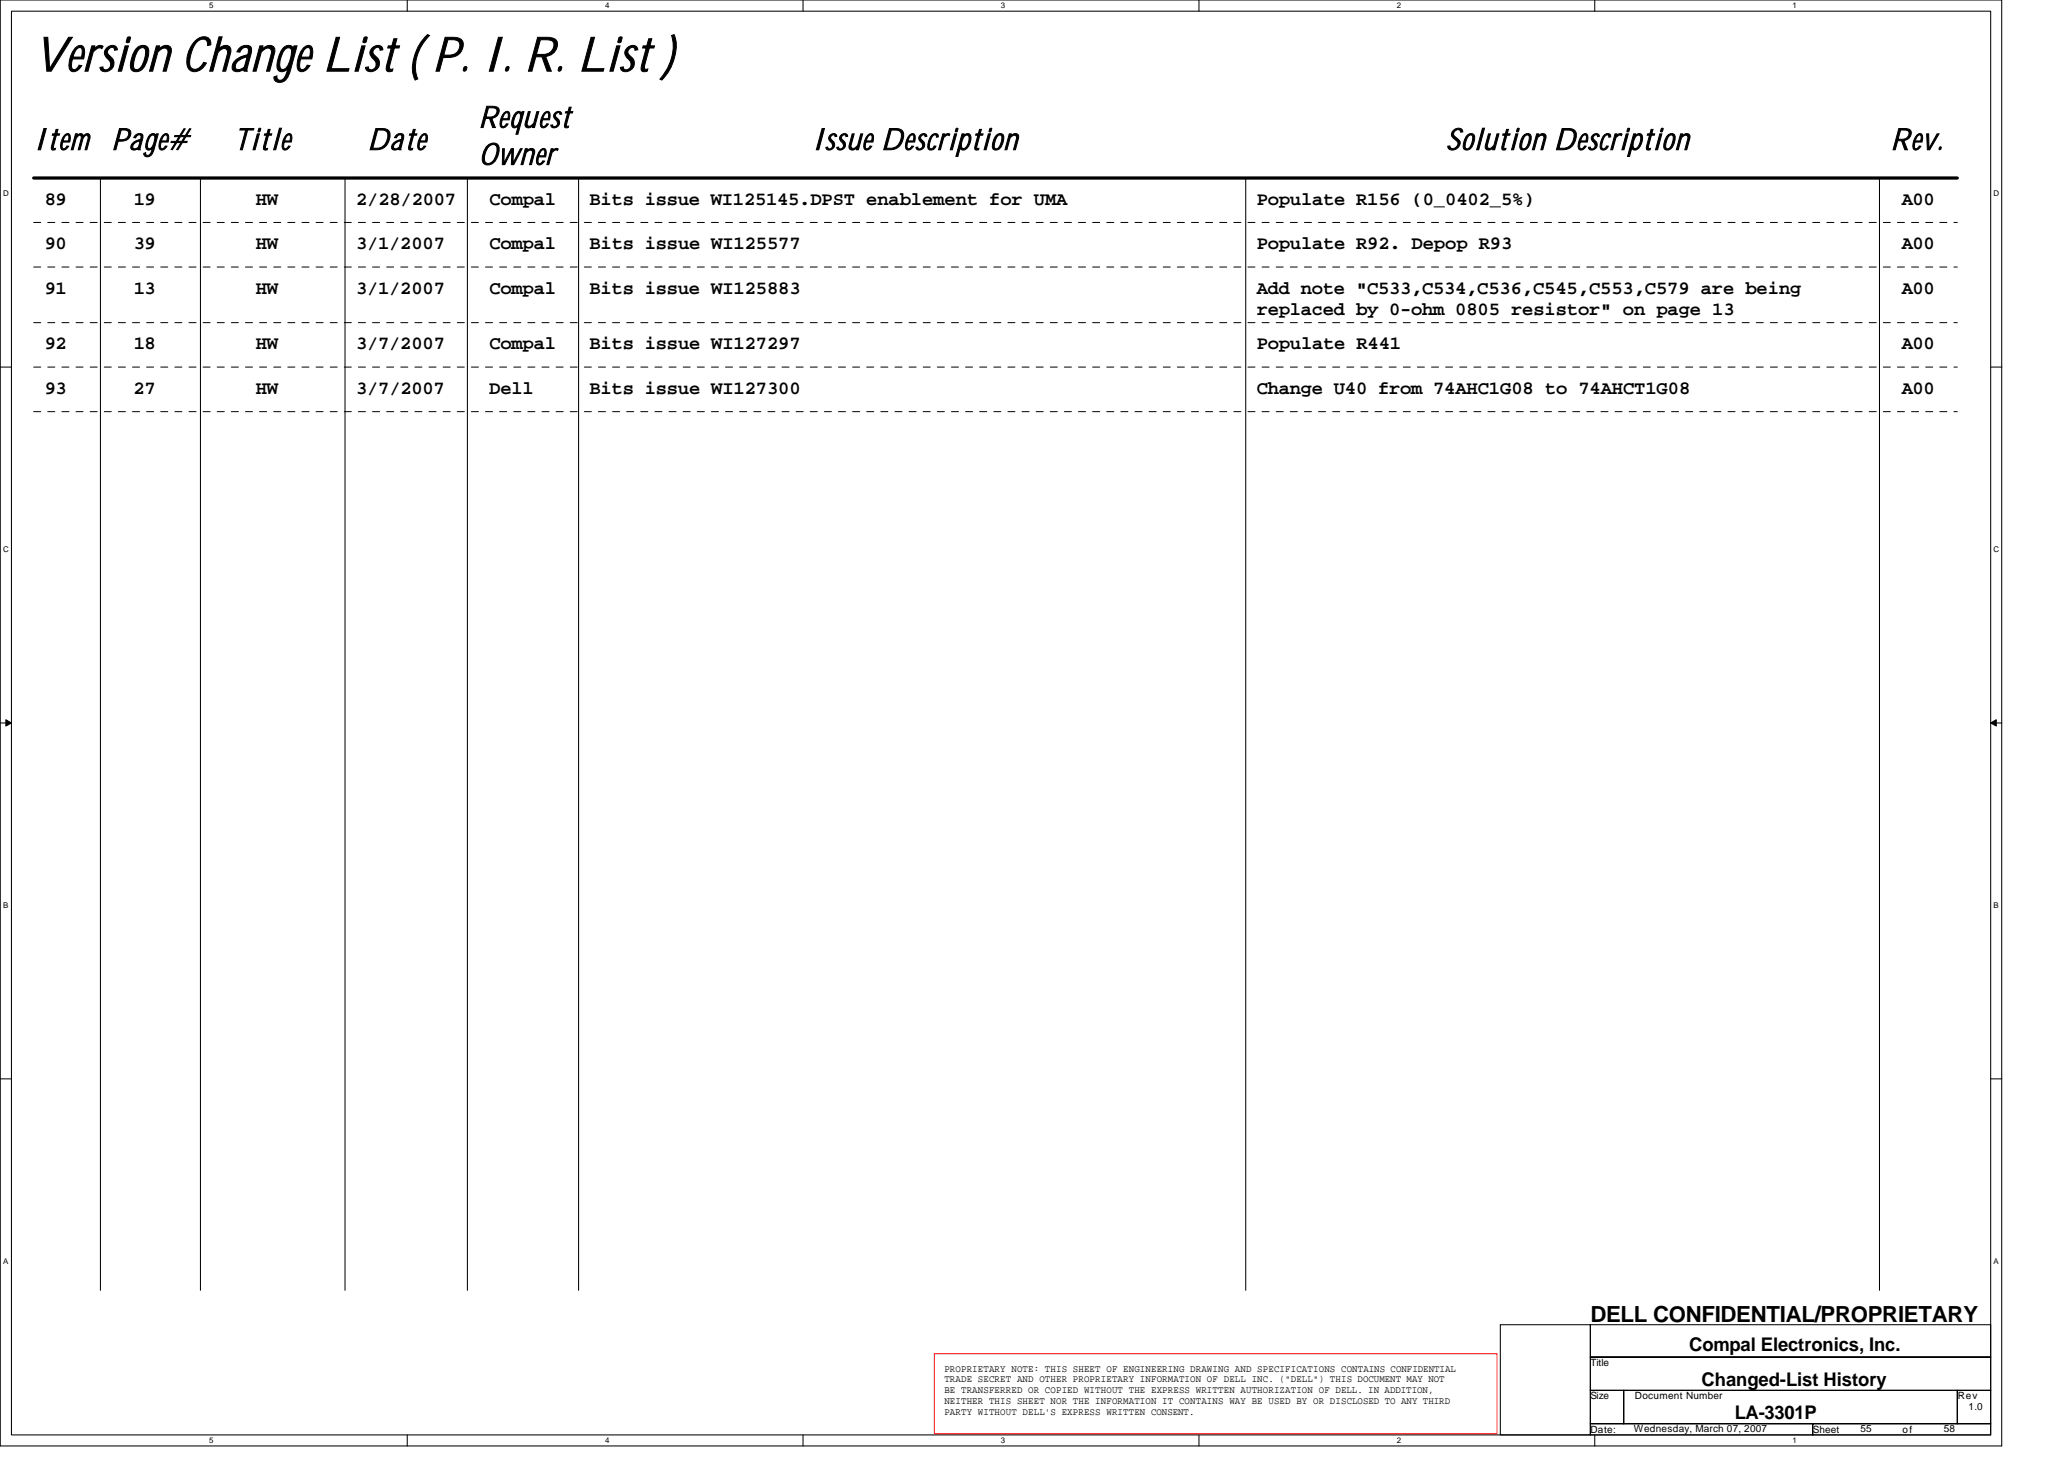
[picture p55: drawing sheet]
<svg xmlns="http://www.w3.org/2000/svg" width="297mm" height="210mm" viewBox="0 0 297 210" stroke-linecap="round" stroke-linejoin="round" font-family="sans-serif">
<defs><g id="words">
<text font-size="6.9" x="4.8" y="10.2">Version Change List ( P. I. R. List )</text>
<g font-size="4.3">
<text x="4.8" y="21.5">Item</text>
<text x="16" y="21.5">Page#</text>
<text x="33.7" y="21.5">Title</text>
<text x="52.8" y="21.5">Date</text>
<text x="68.9" y="18.4">Request</text>
<text x="68.9" y="23.7">Owner</text>
<text x="116.8" y="21.5">Issue Description</text>
<text x="208.1" y="21.5">Solution Description</text>
<text x="272.1" y="21.5">Rev.</text>
</g>
<text font-size="3.2" x="228.9" y="190.2">DELL CONFIDENTIAL/PROPRIETARY</text>
<g font-size="2.7">
<text x="6.4" y="29.5">89</text>
<text x="19.2" y="29.5">19</text>
<text x="36.8" y="29.5">HW</text>
<text x="51.3" y="29.5">2/28/2007</text>
<text x="70.5" y="29.5">Compal</text>
<text x="84.9" y="29.5">Bits issue WI125145.DPST enablement for UMA</text>
<text x="180.9" y="29.5">Populate R156 (0_0402_5%)</text>
<text x="273.7" y="29.5">A00</text>
<text x="6.4" y="35.9">90</text>
<text x="19.2" y="35.9">39</text>
<text x="36.8" y="35.9">HW</text>
<text x="51.3" y="35.9">3/1/2007</text>
<text x="70.5" y="35.9">Compal</text>
<text x="84.9" y="35.9">Bits issue WI125577</text>
<text x="180.9" y="35.9">Populate R92. Depop R93</text>
<text x="273.7" y="35.9">A00</text>
<text x="6.4" y="42.3">91</text>
<text x="19.2" y="42.3">13</text>
<text x="36.8" y="42.3">HW</text>
<text x="51.3" y="42.3">3/1/2007</text>
<text x="70.5" y="42.3">Compal</text>
<text x="84.9" y="42.3">Bits issue WI125883</text>
<text x="180.9" y="42.3">Add note &quot;C533,C534,C536,C545,C553,C579 are being</text>
<text x="180.9" y="45.3">replaced by 0-ohm 0805 resistor&quot; on page 13</text>
<text x="273.7" y="42.3">A00</text>
<text x="6.4" y="50.3">92</text>
<text x="19.2" y="50.3">18</text>
<text x="36.8" y="50.3">HW</text>
<text x="51.3" y="50.3">3/7/2007</text>
<text x="70.5" y="50.3">Compal</text>
<text x="84.9" y="50.3">Bits issue WI127297</text>
<text x="180.9" y="50.3">Populate R441</text>
<text x="273.7" y="50.3">A00</text>
<text x="6.4" y="56.7">93</text>
<text x="19.2" y="56.7">27</text>
<text x="36.8" y="56.7">HW</text>
<text x="51.3" y="56.7">3/7/2007</text>
<text x="70.4" y="56.7">Dell</text>
<text x="84.8" y="56.7">Bits issue WI127300</text>
<text x="180.9" y="56.7">Change U40 from 74AHC1G08 to 74AHCT1G08</text>
<text x="273.7" y="56.7">A00</text>
<text x="243.1" y="194.4">Compal Electronics, Inc.</text>
<text x="244.9" y="199.3">Changed-List History</text>
<text x="249.7" y="204.2">LA-3301P</text>
</g>
<g font-size="1.4">
<text x="135.9" y="197.3">PROPRIETARY NOTE: THIS SHEET OF ENGINEERING DRAWING AND SPECIFICATIONS CONTAINS CONFIDENTIAL</text>
<text x="228.9" y="196.5">Title</text>
<text x="135.9" y="198.9">TRADE SECRET AND OTHER PROPRIETARY INFORMATION OF DELL INC. (&quot;DELL&quot;) THIS DOCUMENT MAY NOT</text>
<text x="135.9" y="200.4">BE TRANSFERRED OR COPIED WITHOUT THE EXPRESS WRITTEN AUTHORIZATION OF DELL. IN ADDITION,</text>
<text x="135.9" y="202">NEITHER THIS SHEET NOR THE INFORMATION IT CONTAINS WAY BE USED BY OR DISCLOSED TO ANY THIRD</text>
<text x="135.9" y="203.5">PARTY WITHOUT DELL'S EXPRESS WRITTEN CONSENT.</text>
<text x="228.9" y="201.3">Size</text>
<text x="235.3" y="201.3">Document Number</text>
<text x="281.7" y="201.3">Rev</text>
<text x="283.3" y="202.9">1.0</text>
<text x="228.9" y="206.1">Date:</text>
<text x="235.1" y="206">Wednesday, March 07, 2007</text>
<text x="260.9" y="206.1">Sheet</text>
<text x="267.8" y="206">55</text>
<text x="273.8" y="206.1">of</text>
<text x="279.8" y="206">58</text>
</g>
<g font-size="1.1">
<text x="30.1" y="1.2">5</text>
<text x="87.1" y="1.2">4</text>
<text x="144" y="1.2">3</text>
<text x="201" y="1.2">2</text>
<text x="258" y="1.2">1</text>
<text x=".4" y="28.2">D</text>
<text x="286.9" y="28.2">D</text>
<text x=".4" y="79.4">C</text>
<text x="286.9" y="79.4">C</text>
<text x=".4" y="130.6">B</text>
<text x="286.9" y="130.6">B</text>
<text x=".4" y="181.8">A</text>
<text x="286.9" y="181.8">A</text>
<text x="30.1" y="207.6">5</text>
<text x="87.1" y="207.6">4</text>
<text x="144" y="207.6">3</text>
<text x="201" y="207.6">2</text>
<text x="258" y="207.6">1</text>
</g>
</g></defs>
<path d="M0 0h288.1v208h-288.1zM1.6 1.6h284.9v204.8h-284.9z" fill="none" stroke="#000" stroke-width=".15"/>
<g fill="#fff">
<path d="M30.1 .2h.6v1.2h-.6z"/>
<path d="M30.1 206.6h.6v1.3h-.6z"/>
</g>
<path d="M58.6 0v1.6M58.6 206.4v1.6" fill="none" stroke="#000" stroke-width=".15"/>
<g fill="#fff">
<path d="M87.1 .2h.6v1.2h-.6z"/>
<path d="M87.1 206.6h.6v1.3h-.6z"/>
</g>
<path d="M115.6 0v1.6M115.6 206.4v1.6" fill="none" stroke="#000" stroke-width=".15"/>
<g fill="#fff">
<path d="M144 .2h.6v1.2h-.6z"/>
<path d="M144 206.6h.6v1.3h-.6z"/>
</g>
<path d="M172.5 0v1.6M172.5 206.4v1.6" fill="none" stroke="#000" stroke-width=".15"/>
<g fill="#fff">
<path d="M201 .2h.6v1.2h-.6z"/>
<path d="M201 206.6h.6v1.3h-.6z"/>
</g>
<path d="M229.5 0v1.6M229.5 206.4v1.6" fill="none" stroke="#000" stroke-width=".15"/>
<g fill="#fff">
<path d="M258 .2h.6v1.2h-.6z"/>
<path d="M258 206.6h.6v1.3h-.6z"/>
<path d="M.4 27.2h.8v1.3h-.8z"/>
<path d="M286.9 27.2h.8v1.3h-.8z"/>
<path d="M.4 78.4h.8v1.3h-.8z"/>
<path d="M286.9 78.4h.8v1.3h-.8z"/>
</g>
<path d="M0 52.8h1.6M286.5 52.8h1.6" fill="none" stroke="#000" stroke-width=".15"/>
<g fill="#fff">
<path d="M.4 129.6h.8v1.3h-.8z"/>
<path d="M286.9 129.6h.7v1.3h-.7z"/>
</g>
<path d="M0 104h1.6M286.5 104h1.6" fill="none" stroke="#000" stroke-width=".15"/>
<path d="M.8 103.5l.8 .5-.8 .5zM286.5 104l.8-.5v1z" fill="#000" stroke="#000" stroke-width=".14"/>
<g fill="#fff">
<path d="M.4 180.8h.8v1.3h-.8z"/>
<path d="M286.9 180.8h.7v1.3h-.7z"/>
</g>
<g fill="none" stroke="#000" stroke-width=".15">
<path d="M14.5 25.6v160M28.8 25.6v160M49.7 25.6v160M67.3 25.6v160M83.3 25.6v160M179.3 25.6v160M270.5 25.6v160M0 155.2h1.6M286.5 155.2h1.6M215.9 190.6h13v15.8h-13zM228.9 190.6h57.6v4.6h-57.6zM228.9 195.2h57.6v4.8h-57.6z"/>
<path d="M228.9 200h4.8v4.8h-4.8zM228.9 204.8h32v1.6h-32zM233.7 200h48v4.8h-48zM260.9 204.8h25.6v1.6h-25.6zM281.7 200h4.8v4.8h-4.8z"/>
</g>
<path d="M4.8 25.6h276.9" fill="none" stroke="#000" stroke-width=".47"/>
<path d="M134.5 194.8h80.9v11.5h-80.9z" fill="none" stroke="#f00" stroke-width=".15"/>
<path d="M4.8 32h276.9M4.8 38.4h276.9M4.8 46.4h276.9M4.8 52.8h276.9M4.8 59.2h276.9" fill="none" stroke="#000" stroke-width=".14" stroke-dasharray="1 1 1 1 1 1 1 1"/>
<use href="#words"/>
</svg>
